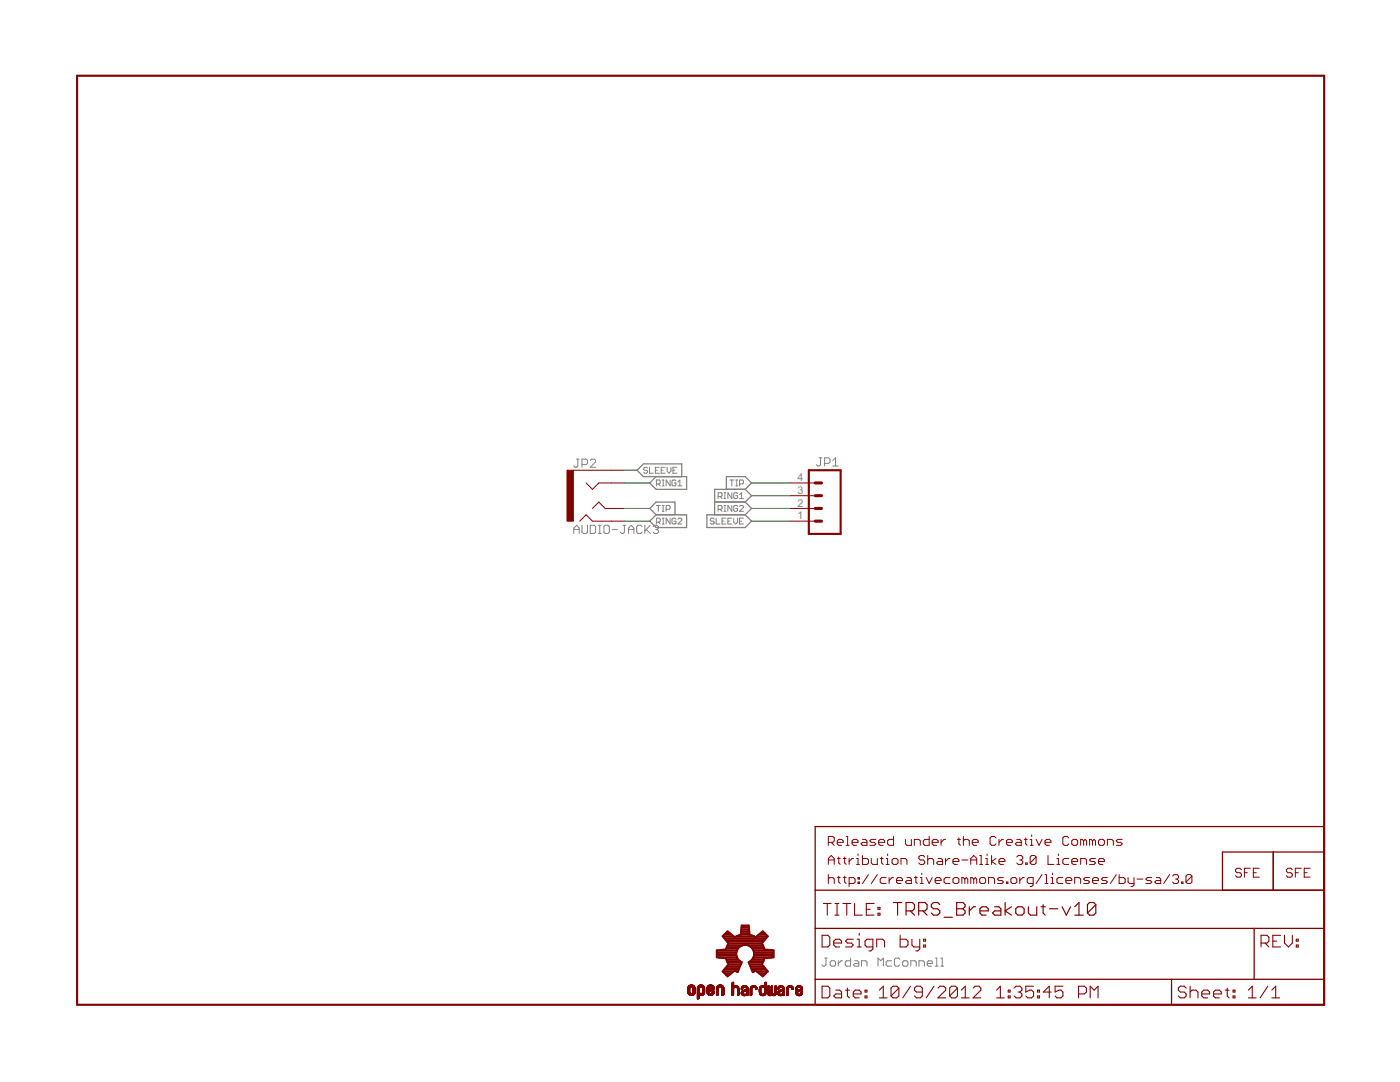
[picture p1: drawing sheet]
<svg xmlns="http://www.w3.org/2000/svg" width="279mm" height="216mm" viewBox="0 0 279 216" stroke-linecap="round" stroke-linejoin="round" font-family="sans-serif">
<defs><g id="words">
<g font-size="2.4" fill="#808080">
<text x="159.2" y="101.1">2</text>
<text x="159.2" y="98.6">3</text>
<text x="159.2" y="96">4</text>
<text x="159.2" y="103.6">1</text>
</g>
</g></defs>
<g fill="none" stroke="#808080" stroke-width=".2">
<path d="M115.1 91.6h.5M115.3 91.6v1.4l-.2 .2h-.3l-.3-.2M116.1 92.7h.9l.2-.3v-.5l-.2-.3h-.9v1.6M117.8 91.9l.2-.3h.6l.3 .3v.3l-1.1 1h1.1M129.2 93.4l-.2-.2h-.3l-.2 .4 .2 .2h.3l.2 .4-.2 .2h-.3l-.2-.2M129.6 93.2v1.2h.8M130.8 93.8h.4M131 96.6h.6l.2-.2v-.4l-.2-.2h-.6v1.1M131.4 96.6l.4 .3M131.6 93.2h-.8v1.2h.8M132 93.8h.4M132.2 95.8h.3"/>
<path d="M132.2 96.9h.3M132.4 95.8v1.1M132.7 93.2h-.7v1.2h.7M133.1 93.2v.8l.4 .4 .4-.4v-.8M133.7 95.8v1.1l-.8-1.1v1.1M134.3 93.8h.4M134.9 96l-.2-.2h-.4l-.2 .2v.8l.2 .1h.4l.2-.1v-.4h-.4M135.1 93.2h-.8v1.2h.8M135.3 96.9h.8M135.3 96.2l.4-.4v1.1M143.3 99.1h.6l.2-.2v-.4l-.2-.2h-.6v1.2M143.7 99.1l.4 .4"/>
<path d="M144.5 98.3h.4M144.5 99.5h.4M144.7 98.3v1.2M145.6 95.8h.8M146 98.3v1.2l-.7-1.2v1.2M146 95.8v1.1M146.8 95.8h.4M146.8 96.9h.4M147 95.8v1.1M147.2 98.5l-.2-.2h-.4l-.2 .2v.8l.2 .2h.4l.2-.2v-.4h-.4M147.6 96.6h.6l.2-.2v-.4l-.2-.2h-.6v1.1M147.6 99.5h.8"/>
<path d="M147.6 98.7l.4-.4v1.2M163.5 91.4h.5M163.7 91.4v1.3l-.2 .3h-.3l-.3-.3M164.6 92.5h.8l.3-.3v-.6l-.3-.2h-.8v1.6M166.2 91.9l.6-.5v1.6M166.2 93h1.1M114.5 106.4v-1l.6-.6 .5 .6v1M114.5 105.6h1.1M116.1 104.8v1.4l.3 .2h.6l.2-.2v-1.4M117.8 104.8h.8l.3 .3v1.1l-.3 .2h-.8zM119.4 106.4h.6M119.4 104.8h.6"/>
<path d="M119.7 104.8v1.6M120.8 104.8h.5l.3 .3v1.1l-.3 .2h-.5l-.3-.2v-1.1zM122.2 105.6h1M124.3 104.8h.6M124.6 104.8v1.4l-.3 .2h-.2l-.3-.2M125.4 105.6h1.1M125.4 106.4v-1l.6-.6 .5 .6v1M128.1 105.1l-.2-.3h-.6l-.2 .3v1.1l.2 .2h.6l.2-.2M128.7 104.8v1.6M129 105.6l.8 .8M129.8 104.8l-1.1 1.1M130.3 105.1l.3-.3h.5l.3 .3v.3l-.3 .2"/>
<path d="M130.9 105.6h.2M131 104.2h.6l.2-.2v-.4l-.2-.2h-.6v1.2M131 100.9h.8M131.1 105.6l.3 .3v.3l-.3 .2h-.5l-.3-.2M131.4 100.9v1.1M131.4 104.2l.4 .4M132.2 100.9h.3M132.2 102h.3M132.2 103.4h.3M132.2 104.6h.3M132.4 100.9v1.1M132.4 103.4v1.2"/>
<path d="M132.9 101.6h.6l.2-.1v-.5l-.2-.1h-.6v1.1M133.7 103.4v1.2l-.8-1.2v1.2M134.9 103.6l-.2-.2h-.4l-.2 .2v.8l.2 .2h.4l.2-.2v-.4h-.4M135.3 103.6l.2-.2h.4l.2 .2v.2l-.8 .8h.8M142.5 103.6l-.2-.2h-.4l-.1 .4 .1 .2h.4l.2 .4-.2 .2h-.4l-.1-.2M142.9 103.4v1.2h.8M143.3 101.6h.6l.2-.1v-.5l-.2-.1h-.6v1.1M143.7 101.6l.4 .4M144.1 104h.4M144.5 100.9h.4M144.5 102h.4M144.7 100.9v1.1"/>
<path d="M144.9 103.4h-.8v1.2h.8M145.3 104h.3M146 100.9v1.1l-.7-1.1v1.1M146 103.4h-.7v1.2h.7M146.4 103.4v.8l.4 .4 .4-.4v-.8M147.2 101l-.2-.1h-.4l-.2 .1v.8l.2 .2h.4l.2-.2v-.3h-.4M147.6 101l.2-.1h.4l.2 .1v.3l-.8 .7h.8M147.6 104h.4M148.4 103.4h-.8v1.2h.8M164.6 191.2h.5M164.8 191.2v1.3l-.2 .3h-.3l-.3-.3M165.7 192l.2-.3h.6l.3 .3v.5l-.3 .3h-.6l-.2-.3z"/>
<path d="M167.3 191.7v1.1M168.1 191.7h-.2l-.6 .6M169.8 191.2v1.6h-.8l-.3-.3v-.5l.3-.3h.8M170.6 191.7h.5l.3 .3v.8h-.8l-.3-.3 .3-.2h.8M171.9 192.8v-1.1h.9l.2 .3v.8M175.2 192.8v-1.6l.6 .5 .5-.5v1.6M177.9 191.7h-.8l-.3 .3v.5l.3 .3h.8M179.6 191.4l-.3-.2h-.5l-.3 .2v1.1l.3 .3h.5l.3-.3M180.1 192l.3-.3h.6l.2 .3v.5l-.2 .3h-.6l-.3-.3zM181.8 192.8v-1.1h.8l.3 .3v.8M183.4 192.8v-1.1h.8l.3 .3v.8M185 192.3h1.1v-.3l-.2-.3h-.6l-.3 .3v.5l.3 .3h.6"/>
<path d="M186.7 192.8h.5M186.7 191.2h.2v1.6M187.8 192.8h.5M187.8 191.2h.2v1.6"/>
</g>
<path d="M130.9 95.1l-1.2 1.3 1.2 1.2h6.1v-2.5h-8.6l-1.3-1.3 1.3-1.2h7.7v2.5M145 97.6v-2.5h3.7l1.3 1.3-1.3 1.2M148.7 97.6h-6.1v5.1M148.7 97.6l1.3 1.3-1.3 1.3M130.9 102.7h6.1v2.6h-6.1l-1.2-1.3zM130.9 102.7l-1.2-1.2 1.2-1.3h3.8v2.5M141.1 102.7h7.6l1.3 1.3-1.3 1.3h-7.6zM142.6 100.2h6.1M148.7 100.2l1.3 1.3-1.3 1.2" fill="none" stroke="#808080" stroke-width=".25"/>
<path d="M15.4 15.1h248.9v185.4h-248.9zM161.4 93.8h6.4v12.7h-6.4z" fill="none" stroke="#800000" stroke-width=".42"/>
<path d="M162.7 164.9h101.6v35.6h-101.6zM162.7 177.6h101.6M254.1 170v7.6M264.3 170h-20.3v7.6M162.7 185.3h101.6M162.7 195.4h101.6M233.8 195.4v5.1M250.3 185.3v10.1" fill="none" stroke="#800000" stroke-width=".25"/>
<g fill="none" stroke="#800000" stroke-width=".21">
<path d="M164.1 186.6h1.1l.4 .4v1.6l-.4 .4h-1.1zM164.1 196.8h1.1l.4 .4v1.5l-.4 .4h-1.1zM164.3 180.3h1.6M165.1 180.3v2.3M166.4 188.2h1.6v-.4l-.4-.4h-.8l-.4 .4v.8l.4 .4h.8M166.6 180.3h.8M166.6 182.6h.8M166.8 197.6h.8l.4 .4v1.1h-1.2l-.4-.4 .4-.4h1.2M167 180.3v2.3M168.2 180.3h1.6M168.7 197.6h.8M169 180.3v2.3"/>
<path d="M169.1 197.2v1.5l.4 .4M170.3 198.3h1.6v-.3l-.4-.4h-.8l-.4 .4v.7l.4 .4h.8M170.3 187.4h-1.2l-.4 .4 .4 .4h.8l.4 .4-.4 .4h-1.2M170.5 180.3v2.3h1.6M171.1 189h.8M171.1 187.4h.4v1.6M171.5 186.2v.4M172.6 198.7h.4v.4h-.4zM172.6 197.6h.4v.4h-.4zM172.9 181.4h.8M174.2 189h-1.2l-.4-.4v-.8l.4-.4h1.2v2l-.4 .3h-.4M174.5 180.3h-1.6v2.3h1.6"/>
<path d="M175 189v-1.6h1.1l.4 .4v1.2M175.2 182.2h.4v.4h-.4zM175.2 181.1h.4v.3h-.4zM175.5 199.1h1.5M175.5 197.6l.8-.8v2.3M179.4 197.2v1.5l-.4 .4h-.8l-.4-.4M179.4 197.2l-.4-.4h-.8l-.4 .4v1.5M179.4 197.2l-1.6 1.5M179.6 186.6v2.4h1.2l.4-.4v-.8l-.4-.4h-1.2M181.7 196.8l-1.5 2.3M182 187.4v1.2l.4 .4h1.2M183.6 187.4v2l-.4 .3h-.4"/>
<path d="M184.1 198h-1.2l-.4-.4v-.4l.4-.4h.8l.4 .4v1.5l-.4 .4h-.8l-.4-.4M184.3 188.6h.4v.4h-.4zM184.3 187.4h.4v.4h-.4zM186.4 196.8l-1.6 2.3M187.2 197.2l.4-.4h.7l.4 .4v.4l-1.5 1.5h1.5M191.1 197.2v1.5l-.4 .4h-.8l-.4-.4M191.1 197.2l-.4-.4h-.8l-.4 .4v1.5M191.1 197.2l-1.6 1.5M191.9 199.1h1.5M191.9 197.6l.7-.8v2.3M194.2 197.2l.4-.4h.8l.3 .4v.4l-1.5 1.5h1.5M198.9 199.1h1.5"/>
<path d="M198.9 197.6l.7-.8v2.3M201.2 198.7h.4v.4h-.4zM201.2 197.6h.4v.4h-.4zM202.4 197.2l.4-.4h.8l.3 .4v.4l-.3 .4M203.2 198h.4M203.6 198l.3 .3v.4l-.3 .4h-.8l-.4-.4M206.3 196.8h-1.6v1.2l.8-.4h.4l.4 .4v.7l-.4 .4h-.8l-.4-.4M207.1 198.7h.4v.4h-.4zM207.1 197.6h.4v.4h-.4zM209.8 198h-1.6l1.2-1.2v2.3M212.1 196.8h-1.5v1.2l.7-.4h.4l.4 .4v.7l-.4 .4h-.8l-.3-.4M215.2 198.3h1.2l.4-.3v-.8l-.4-.4h-1.2v2.3"/>
<path d="M217.6 199.1v-2.3l.8 .8 .7-.8v2.3M236.7 197.2l-.4-.4h-.7l-.4 .4v.4l.4 .4h.7l.4 .3v.4l-.4 .4h-.7l-.4-.4M237.5 198l.4-.4h.8l.4 .4v1.1M237.5 196.8v2.3M239.8 198.3h1.6v-.3l-.4-.4h-.8l-.4 .4v.7l.4 .4h.8M242.2 198.3h1.5v-.3l-.3-.4h-.8l-.4 .4v.7l.4 .4h.8M244.5 197.6h.8M244.9 197.2v1.5l.4 .4M246.1 198.7h.4v.4h-.4zM246.1 197.6h.4v.4h-.4zM249.1 199.1h1.6M249.1 197.6l.8-.8v2.3"/>
<path d="M251.7 188.2h1.2l.3-.4v-.8l-.3-.4h-1.2v2.4M252.5 188.2l.7 .8M253 196.8l-1.5 2.3M253.8 199.1h1.6M253.8 197.6l.8-.8v2.3M254 187.8h.8M255.6 186.6h-1.6v2.4h1.6M256.3 186.6v1.6l.8 .8 .8-.8v-1.6M258.7 188.6h.4v.4h-.4zM258.7 187.4h.4v.4h-.4z"/>
</g>
<g fill="none" stroke="#800000" stroke-width=".23">
<path d="M178.3 180.1h1.7M179.1 180.1v2.5M180.8 181.8h1.3l.4-.5v-.8l-.4-.4h-1.3v2.5M181.7 181.8l.8 .8M183.3 181.8h1.3l.4-.5v-.8l-.4-.4h-1.3v2.5M184.2 181.8l.8 .8M187.6 180.5l-.5-.4h-.8l-.4 .4v.4l.4 .4h.8l.5 .5v.4l-.5 .4h-.8l-.4-.4M188.4 183h1.7M190.9 180.1h1.3l.4 .4v.4l-.4 .4 .4 .5v.4l-.4 .4h-1.3zM190.9 181.3h1.3M193.4 180.9v1.7M194.7 180.9h-.4l-.9 .9"/>
<path d="M195.6 181.8h1.6v-.5l-.4-.4h-.8l-.4 .4v.9l.4 .4h.8M198.5 180.9h.8l.4 .4v1.3h-1.2l-.4-.4 .4-.4h1.2M200.6 180.1v2.5M201.9 180.9l-1.3 .9 1.3 .8M202.7 181.3l.4-.4h.9l.4 .4v.9l-.4 .4h-.9l-.4-.4zM205.2 180.9v1.3l.5 .4h1.2v-1.7M207.8 180.9h.8M208.2 180.5v1.7l.4 .4M209.4 181.3h1.7M212 180.9l.8 1.7 .9-1.7M214.5 182.6h1.7M214.5 180.9l.8-.8v2.5"/>
<path d="M218.7 180.5l-.4-.4h-.9l-.4 .4v1.7M218.7 180.5v1.7l-.4 .4h-.9l-.4-.4M218.7 180.5l-1.7 1.7"/>
</g>
<g fill="none" stroke="#800000" stroke-width=".2">
<path d="M114.4 93.8h10.2M117 96.4l1.2 1.2 1.3-1.2h5.1M157.6 96.4h5.1M157.6 98.9h5.1M115.7 104l1.3-1.3 1.2 1.3h6.4M118.2 101.5l1.3-1.3 1.3 1.3h3.8M157.6 104h5.1M157.6 101.5h5.1M165.3 168.1h.9l.3-.3v-.6l-.3-.3h-.9v1.8M165.3 172.5v-1.2l.6-.6 .6 .6v1.2M165.3 174.5v1.8M165.3 175.4l.3-.3h.6l.3 .3v.9"/>
<path d="M165.3 171.6h1.2M165.9 168.1l.6 .6M167.1 168.1h1.2v-.3l-.3-.3h-.6l-.3 .3v.6l.3 .3h.6M167.1 171.3h.6M167.1 175.1h.6M167.4 171v1.2l.3 .3M167.4 174.8v1.2l.3 .3M168.3 171.3h.6M168.3 175.1h.6M168.6 171v1.2l.3 .3M168.6 174.8v1.2l.3 .3M168.9 166.9h.3v1.8"/>
<path d="M168.9 168.7h.6M169.5 171.3v1.2M169.5 176.3h.8l.3-.3v-.6l-.3-.3h-.8v1.8M170.1 168.1h1.1v-.3l-.3-.3h-.6l-.2 .3v.6l.2 .3h.6M170.3 171.3h-.2l-.6 .6M170.9 171.3h.3v1.2M170.9 172.5h.6M171.2 170.4v.3M171.2 175.1h.3v.3h-.3zM171.2 176h.3v.3h-.3zM172.1 167.5h.6l.3 .3v.9h-.9l-.3-.3 .3-.3h.9M172.1 170.7v1.8h.9l.3-.3v-.6l-.3-.3h-.9"/>
<path d="M173.3 174.5l-1.2 1.8M173.9 171.3v.9l.3 .3h.9v-1.2M174.8 167.5h-.9l-.3 .3 .3 .3h.6l.3 .3-.3 .3h-.9M175.1 174.5l-1.2 1.8M175.4 168.1h1.2v-.3l-.3-.3h-.6l-.3 .3v.6l.3 .3h.6M175.7 171.3h.6M176 171v1.2l.3 .3M176.8 171.3h.3v1.2M176.8 172.5h.6M176.8 175.1h-.8l-.3 .3v.6l.3 .3h.8M177.1 170.4v.3M177.4 175.1v1.2"/>
<path d="M178.3 166.9v1.8h-.9l-.3-.3v-.6l.3-.3h.9M178.3 171.3h.6l.3 .3v.6l-.3 .3h-.6l-.3-.3v-.6zM178.3 175.1h-.3l-.6 .6M178.9 175.7h1.2v-.3l-.3-.3h-.6l-.3 .3v.6l.3 .3h.6M179.8 172.5v-1.2h.9l.3 .3v.9M180.7 167.5v.9l.3 .3h.9v-1.2M181 175.1h.6l.3 .3v.9h-.9l-.3-.3 .3-.3h.9M182.5 168.7v-1.2h.9l.3 .3v.9M182.5 175.1h.6M182.8 174.8v1.2l.3 .3M183.7 175.1h.3v1.2M183.7 176.3h.6"/>
<path d="M184 174.2v.3M184.6 171l-.3-.3h-.6l-.3 .3v.3l.3 .3h.6l.3 .3v.3l-.3 .3h-.6l-.3-.3M184.8 175.1l.6 1.2 .6-1.2M185.1 171.6l.3-.3h.6l.3 .3v.9M185.1 170.7v1.8M185.4 166.9v1.8h-.8l-.3-.3v-.6l.3-.3h.8M186 168.1h1.2v-.3l-.3-.3h-.6l-.3 .3v.6l.3 .3h.6M186.6 175.7h1.2v-.3l-.3-.3h-.6l-.3 .3v.6l.3 .3h.6M187.2 171.3h.6l.3 .3v.9h-.9l-.3-.3 .3-.3h.9M187.8 167.5v1.2M188.7 167.5h-.3l-.6 .6M188.7 171.3v1.2"/>
<path d="M189.6 171.3h-.3l-.6 .6M189.6 175.1h-.9l-.3 .3v.6l.3 .3h.9M190.2 171.9h1.2v-.3l-.3-.3h-.6l-.3 .3v.6l.3 .3h.6M190.2 175.4l.3-.3h.6l.3 .3v.6l-.3 .3h-.6l-.3-.3zM191.1 167.5h.6M191.4 167.2v1.2l.3 .3M192 171.6h1.1M192.3 167.8l.3-.3h.5l.3 .3v.9M192.3 166.9v1.8M192.6 175.4l-.3-.3h-.3v1.2M192.6 175.4v.9M192.6 175.4l.2-.3 .3 .3v.9"/>
<path d="M193.7 171.6h1.2M193.7 172.5v-1.2l.6-.6 .6 .6v1.2M194 168.1h1.2v-.3l-.3-.3h-.6l-.3 .3v.6l.3 .3h.6M194.3 175.4l-.3-.3h-.3v1.2M194.3 175.4l.3-.3 .3 .3v.9M194.3 175.4v.9M195.5 172.5h.6M195.5 170.7h.3v1.8M195.8 175.1h.6l.3 .3v.6l-.3 .3h-.6l-.3-.3v-.6zM196.7 171.3h.3v1.2M196.7 172.5h.6M197 170.4v.3"/>
<path d="M197.3 176.3v-1.2h.9l.3 .3v.9M197.9 170.7v1.8M198.8 167.2l-.3-.3h-.6l-.3 .3v1.2l.3 .3h.6l.3-.3M198.8 171.3l-.9 .6 .9 .6M199.4 167.5v1.2M199.4 171.9h1.2v-.3l-.3-.3h-.6l-.3 .3v.6l.3 .3h.6M200.3 167.5h-.3l-.6 .6M200.3 175.1h-.9l-.3 .3 .3 .3h.6l.3 .3-.3 .3h-.9M200.9 168.1h1.1v-.3l-.3-.3h-.6l-.2 .3v.6l.2 .3h.6M200.9 176h.2v.3h-.2zM201.7 175.4l.3-.3h.6l.3 .3v.6l-.3 .3h-.6l-.3-.3zM202.9 167.5h.6l.3 .3v.9h-.9l-.3-.3 .3-.3h.9"/>
<path d="M202.9 171l.3-.3h.6l.3 .3v.3l-.3 .3M203.5 171.6h.3M203.5 175.1v1.2M203.8 171.6l.3 .3v.3l-.3 .3h-.6l-.3-.3M204.4 167.5h.6M204.4 175.1h-.3l-.6 .6M204.7 167.2v1.2l.3 .3M204.7 172.2h.3v.3h-.3zM205.6 168.7h.6M205.6 167.5h.3v1.2M205.9 166.6v.3M206.2 176.3h-.9l-.3-.3v-.6l.3-.3h.9v1.5l-.3 .3h-.3"/>
<path d="M206.8 167.5l.6 1.2 .6-1.2M206.8 171v1.2l-.3 .3h-.6l-.3-.3M206.8 171l-.3-.3h-.6l-.3 .3v1.2M206.8 171l-1.2 1.2M208 174.5l-1.2 1.8M208.6 168.1h1.1v-.3l-.3-.3h-.5l-.3 .3v.6l.3 .3h.5M208.6 176.3h.5M208.6 174.5h.3v1.8M209.1 170.7v1.8h1.2M209.7 175.1h.3v1.2M209.7 176.3h.6M210 174.2v.3"/>
<path d="M210.9 171.3h.3v1.2M210.9 172.5h.6M211.2 170.4v.3M212.1 175.1h-.9l-.3 .3v.6l.3 .3h.9M212.7 175.7h1.2v-.3l-.3-.3h-.6l-.3 .3v.6l.3 .3h.6M213.3 167.2l-.3-.3h-.6l-.3 .3v1.2l.3 .3h.6l.3-.3M213.3 171.3h-.9l-.3 .3v.6l.3 .3h.9M213.9 167.8l.3-.3h.6l.3 .3v.6l-.3 .3h-.6l-.3-.3zM213.9 171.9h1.2v-.3l-.3-.3h-.6l-.3 .3v.6l.3 .3h.6M214.5 176.3v-1.2h.9l.3 .3v.9M215.7 172.5v-1.2h.9l.3 .3v.9M216.3 167.8l-.3-.3h-.3v1.2"/>
<path d="M216.3 167.8v.9M216.3 167.8l.3-.3 .3 .3v.9M217.4 175.1h-.8l-.3 .3 .3 .3h.5l.3 .3-.3 .3h-.8M218 167.8l-.3-.3h-.3v1.2M218 167.8v.9M218 175.7h1.2v-.3l-.3-.3h-.6l-.3 .3v.6l.3 .3h.6M218 167.8l.3-.3 .3 .3v.9M218.6 171.3h-.9l-.3 .3 .3 .3h.6l.3 .3-.3 .3h-.9M219.2 171.9h1.2v-.3l-.3-.3h-.6l-.3 .3v.6l.3 .3h.6M219.5 167.5h.6l.3 .3v.6l-.3 .3h-.6l-.3-.3v-.6zM221 168.7v-1.2h.9l.3 .3v.9M221 175.1h-.9l-.3 .3 .3 .3h.6l.3 .3-.3 .3h-.9"/>
<path d="M222.8 174.5l-1.2 1.8M223.4 174.5v1.8h.9l.3-.3v-.6l-.3-.3h-.9M224 167.5h-.9l-.3 .3 .3 .3h.6l.3 .3-.3 .3h-.9M225.1 175.1v.9l.3 .3h.9M226.3 175.1v1.5l-.3 .3h-.3M226.9 175.4h1.2M229.9 175.1h-.9l-.3 .3 .3 .3h.6l.3 .3-.3 .3h-.9M230.8 175.1h.6l.2 .3v.9h-.8l-.3-.3 .3-.3h.8M233.4 174.5l-1.2 1.8M234 174.8l.3-.3h.6l.3 .3v.3l-.3 .3M234.6 175.4h.3M234.9 175.4l.3 .3v.3l-.3 .3h-.6l-.3-.3"/>
<path d="M235.8 176h.3v.3h-.3zM237.9 174.8v1.2l-.3 .3h-.6l-.3-.3M237.9 174.8l-.3-.3h-.6l-.3 .3v1.2M237.9 174.8l-1.2 1.2M247.8 173.5l-.3-.3h-.6l-.3 .3v.3l.3 .3h.6l.3 .3v.3l-.3 .3h-.6l-.3-.3M248.3 174.1h.6M249.5 173.2h-1.2v1.8M250.1 174.1h.6M251.3 173.2h-1.2v1.8h1.2M257.9 173.5l-.3-.3h-.6l-.3 .3v.3l.3 .3h.6l.3 .3v.3l-.3 .3h-.6l-.3-.3M258.5 174.1h.6M259.7 173.2h-1.2v1.8"/>
<path d="M260.3 174.1h.6M261.5 173.2h-1.2v1.8h1.2M137.3 198h.4M137.3 198h.3M137.3 197.9h.3M137.3 197.8h.3M137.3 197.7h.3M137.3 197.6h.3M137.3 197.5h.3M137.3 197.4h.3M137.3 197.3h.3M137.3 197.2h.3"/>
<path d="M137.3 198.1h.5M137.3 198.1h.4M137.3 198.2h.6M137.3 198.2h.5M137.3 196.9h1.4M137.4 198.3h1.2M137.4 196.9h1.2M137.4 196.8h1.2M137.5 196.7h1M137.5 198.5h1M137.6 196.6h.8M137.6 198.6h.8"/>
<path d="M137.6 196.6h.7M137.7 197.2h-.4M137.7 197.1h-.4M137.7 198.6h.6M137.8 197h-.5M137.8 196.5h.4M137.9 198.6h.2M138.1 197h.6M138.2 198.1h.5M138.2 197h.5M138.3 197.1h.4M138.3 198h.4"/>
<path d="M138.3 197.9h.4M138.3 197.8h.4M138.3 197.7h.4M138.3 197.6h.4M138.3 197.5h.4M138.3 197.4h.4M138.3 197.3h.4M138.3 197.2h.4M138.5 198.4h-1M138.6 198.4h-1.2M138.6 198.3h-1.2M138.7 198.2h-.6"/>
<path d="M138.7 198.2h-.5M138.7 198.1h-.4M139.2 199.2h.4M139.2 199.1h.4M139.2 199h.4M139.2 198.9h.4M139.2 198.8h.4M139.2 198.7h.4M139.2 198.6h.4M139.2 198.3h1.4M139.2 198.2h.6M139.2 198.2h.5"/>
<path d="M139.2 198.1h.5M139.2 198.1h.4M139.2 198h.4M139.2 197.9h.4M139.2 197.8h.4M139.2 197.7h.4M139.2 197.6h.4M139.2 197.5h.4M139.2 197.4h.4M139.2 197.3h.4M139.2 197.2h.4M139.2 199.3h.1"/>
<path d="M139.2 197h.5M139.3 196.9h1.2M139.3 196.8h1.2M139.4 199.3h-.2M139.4 196.7h1M139.5 199.3h-.3M139.5 196.6h.8M139.6 199.2h-.4M139.6 196.6h.7M139.6 197.2h-.4M139.6 197.1h-.4M139.7 197h-.5"/>
<path d="M139.7 196.5h.4M139.8 198.6h.2M140.1 197h.5M140.1 198.2h.5M140.2 198.6h-1M140.2 197h.4M140.2 197.1h.4M140.2 198h.4M140.3 198h.3M140.3 197.9h.3M140.3 197.8h.3M140.3 197.7h.3"/>
<path d="M140.3 197.6h.3M140.3 197.5h.3M140.3 197.4h.3M140.3 197.3h.3M140.3 197.2h.3M140.3 198.6h-1.1M140.4 198.5h-1.2M140.5 198.4h-1.3M140.5 198.3h-1.3M140.6 196.9h-1.4M140.6 198.2h-.6M140.6 198.1h-.4"/>
<path d="M141.1 198.2h.5M141.1 198.1h.5M141.1 198.1h.4M141.1 198h.4M141.1 197.5h1.4M141.1 197.4h.4M141.1 197.3h.4M141.1 197.2h.4M141.1 197.1h.4M141.1 198.2h.6M141.2 198.3h1.3M141.2 196.9h1.3"/>
<path d="M141.2 198.3h1.2M141.2 196.8h1.2M141.3 198.4h1M141.3 196.8h1.1M141.3 196.7h1M141.3 198.5h1M141.4 198.5h.9M141.4 196.7h.9M141.4 196.6h.8M141.4 198.6h.8M141.5 196.6h.7M141.5 198h-.4"/>
<path d="M141.5 197.2h-.4M141.5 197.1h-.4M141.6 198.6h.5M141.6 197.9h-.5M141.6 197.4h.9M141.6 197h-.5M141.7 198.6h.2M141.7 197h-.6M141.7 196.5h.3M141.7 197.4h.8M141.8 197.8h-.7M141.9 197.8h-.8"/>
<path d="M141.9 197.3h.6M142 197h.5M142 197.7h-.9M142.1 197.1h.4M142.1 197.2h.4M142.1 198.1h.4M142.1 197.7h-1M142.1 198h.4M142.2 198h.3M142.2 197.9h.3M142.2 197.8h.3M142.2 197.6h-1.1"/>
<path d="M142.3 197.8h.2M142.3 197.6h-1.2M142.4 198.4h-1.2M142.5 197.7h.1M142.5 197.5h-1.4M142.5 198.2h-.6M142.5 198.2h-.5M142.5 198.1h-.4M143 198.6h.3M143 198.5h.4M143 198.4h.4M143 198.3h.4"/>
<path d="M143 198.2h.4M143 198.1h.4M143 198h.4M143 197.9h.4M143 197.8h.4M143 197.7h.4M143 197.6h.4M143 197.5h.4M143 197.4h.4M143 197.3h.4M143 197.2h.4M143 198.6h.2"/>
<path d="M143 197.1h.4M143.1 196.9h1.3M143.1 196.8h1.2M143.2 196.8h1.1M143.2 196.7h1.1M143.2 196.7h1M143.3 196.6h.8M143.4 198.5h-.4M143.4 196.6h.7M143.4 197.1h-.4M143.5 197h-.5M143.6 197h-.6"/>
<path d="M143.6 196.5h.3M143.9 197h.5M144 197h.4M144 197.1h.4M144 197.1h.5M144.1 198.6h.3M144.1 198.5h.4M144.1 198.4h.4M144.1 198.3h.4M144.1 198.2h.4M144.1 198.1h.4M144.1 198h.4"/>
<path d="M144.1 197.9h.4M144.1 197.8h.4M144.1 197.7h.4M144.1 197.6h.4M144.1 197.5h.4M144.1 197.4h.4M144.1 197.3h.4M144.1 197.2h.4M144.1 198.6h.2M144.5 198.5h-.4M146.1 198.6h.1M146.1 198.5h.3"/>
<path d="M146.1 198.4h.3M146.1 198.3h.3M146.1 198.2h.3M146.1 198.1h.3M146.1 198h.3M146.1 197.9h.3M146.1 197.8h.3M146.1 197.7h.3M146.1 197.6h.3M146.1 197.5h.3M146.1 197.4h.3M146.1 197.3h.3"/>
<path d="M146.1 197.2h.3M146.1 196.9h1.3M146.1 196.9h1.2M146.1 196.8h1.2M146.1 196.8h1.1M146.1 196.7h1M146.1 196.7h.3M146.1 196.6h.3M146.1 196.5h.3M146.1 196.4h.3M146.1 196.3h.3M146.1 196.2h.3"/>
<path d="M146.1 196.1h.3M146.2 196h.2M146.3 198.6h-.2M146.4 198.6h-.3M146.4 197.2h-.3M146.5 197.1h-.4M146.6 196.7h.4M146.6 197h-.5M146.7 197h-.6M146.9 197h.5M147 197h.4M147.1 197.1h.3"/>
<path d="M147.1 197.2h.3M147.2 197.2h.3M147.2 198.6h.1M147.2 198.5h.2M147.2 198.5h.3M147.2 198.4h.3M147.2 198.3h.3M147.2 198.2h.3M147.2 198.1h.3M147.2 198h.3M147.2 197.9h.3M147.2 197.8h.3"/>
<path d="M147.2 197.7h.3M147.2 197.6h.3M147.2 197.5h.3M147.2 197.4h.3M147.2 197.3h.3M147.4 198.6h-.2M147.9 198.3h.4M147.9 198.2h.4M147.9 198.2h.3M147.9 198.1h.3M147.9 197.3h.3M148 198.4h.8"/>
<path d="M148 198.3h.3M148 197.5h.1M148 197.2h.3M148 197h.4M148 198.5h.8M148.1 198.5h.7M148.1 196.9h1.1M148.1 198.6h.7M148.1 197.4h-.2M148.1 196.9h1M148.1 196.8h1M148.2 197.7h1.1"/>
<path d="M148.2 197.4h-.3M148.2 198.6h.6M148.2 196.8h.8M148.2 197.2h-.3M148.3 198.1h-.4M148.3 198h-.4M148.3 196.7h.6M148.3 198.6h.5M148.3 197.1h-.3M148.3 197.6h1M148.4 196.7h.5M148.4 197.9h-.4"/>
<path d="M148.5 197.6h.8M148.5 198.7h.1M148.5 197.9h-.5M148.5 197.5h.8M148.5 197h-.5M148.7 197h.5M148.7 197.8h-.7M148.7 197.5h.6M148.8 197.4h.5M148.8 197.8h-.7M148.8 197h.4M148.9 197.1h.3"/>
<path d="M148.9 197.7h-.8M148.9 197.4h.4M148.9 197.1h.4M148.9 197.2h.4M149 197.8h.3M149 197.7h.3M149 197.3h.3M149 197.2h.3M149 198.5h.3M149 198.4h.3M149 198.3h.3M149 198.2h.3"/>
<path d="M149 198.1h.3M149 198h.3M149 197.9h.3M149 198.6h.1M149.2 198.6h-.2M149.3 198.6h-.3M149.7 198.6h.1M149.7 198.5h.3M149.7 198.4h.3M149.7 198.3h.3M149.7 198.2h.3M149.7 198.1h.3"/>
<path d="M149.7 198h.3M149.7 197.9h.3M149.7 197.8h.3M149.7 197.7h.3M149.7 197.6h.3M149.7 197.5h.3M149.7 197.4h.3M149.7 197.3h.3M149.7 197.2h.4M149.9 196.9h1.1M149.9 196.9h1M149.9 198.6h-.2"/>
<path d="M149.9 196.8h1M150 198.6h-.3M150 196.8h.8M150.1 197.3h-.4M150.1 197.2h-.4M150.1 196.7h.7M150.1 197.1h-.3M150.2 197.1h-.4M150.2 196.7h.5M150.2 197h-.4M150.4 197h-.6M150.5 197h.5"/>
<path d="M150.6 197h.4M150.7 197.1h.4M150.7 197.2h.4M150.8 197.2h.3M150.8 197.4h.3M150.8 197.3h.3M150.9 197.4h.1M151.1 197.3h-.3M151.5 198h.3M151.5 197.9h.3M151.5 197.8h.3M151.5 197.7h.3"/>
<path d="M151.5 197.6h.3M151.5 197.5h.3M151.5 197.4h.3M151.6 198.1h.3M151.6 198.1h.2M151.6 198h.2M151.6 197.3h.2M151.6 197.2h.2M151.6 198.2h.3M151.6 198.3h.4M151.6 198.4h1.2M151.7 198.4h1.1"/>
<path d="M151.7 196.9h1.2M151.7 198.5h1.1M151.7 198.5h1M151.7 196.8h1.2M151.8 198.6h.9M151.8 196.8h1.1M151.9 198.6h.7M151.9 197.2h-.3M151.9 196.7h1M151.9 197.1h-.3M152 198.6h.5M152 197.1h-.4"/>
<path d="M152 196.7h.5M152 197h-.4M152.2 198.7h.1M152.2 197h-.6M152.3 197h.6M152.4 198.3h.4M152.5 197h.4M152.5 198.3h.4M152.5 197.1h.4M152.6 198.1h.3M152.6 197.2h.3M152.6 198h.3"/>
<path d="M152.6 197.9h.3M152.6 197.8h.3M152.6 197.7h.3M152.6 197.6h.3M152.6 197.5h.3M152.6 197.4h.3M152.6 197.3h.3M152.6 196.7h.3M152.6 196.6h.3M152.6 196.5h.3M152.6 196.4h.3M152.6 196.3h.3"/>
<path d="M152.6 196.2h.3M152.6 196.1h.3M152.7 196h.2M152.8 196h.1M152.9 198.2h-.4M152.9 198.2h-.3M153.2 198.3h.3M153.2 198.2h.3M153.2 198.1h.3M153.2 198h.3M153.2 197.9h.3M153.2 197.8h.3"/>
<path d="M153.2 197.7h.3M153.2 197.6h.3M153.2 197.5h.3M153.2 197.4h.3M153.2 197.3h.3M153.2 197.2h.3M153.2 197.1h.3M153.2 197h.3M153.2 196.9h.3M153.2 196.8h.3M153.2 198.4h1.7M153.2 198.4h1.6"/>
<path d="M153.3 198.5h1.5M153.3 196.7h.2M153.4 198.6h1.3M153.4 196.7h.1M153.4 198.6h.6M153.5 198.6h.4M153.7 198.7h.1M153.8 198.3h.5M153.9 198.3h.3M153.9 198.2h.3M153.9 198.1h.3M153.9 198h.3"/>
<path d="M153.9 197.9h.3M153.9 197.8h.3M153.9 197.7h.3M153.9 197.6h.3M153.9 197.5h.3M153.9 197.4h.3M153.9 197.3h.3M153.9 197.2h.3M153.9 197.1h.3M153.9 197h.3M153.9 196.9h.3M153.9 196.8h.3"/>
<path d="M154 196.7h.2M154.1 196.7h.1M154.1 198.6h.6M154.2 198.6h.4M154.5 198.3h.4M154.6 198.3h.3M154.6 198.2h.3M154.6 198.1h.3M154.6 198h.3M154.6 197.9h.3M154.6 197.8h.3M154.6 197.7h.3"/>
<path d="M154.6 197.6h.3M154.6 197.5h.3M154.6 197.4h.3M154.6 197.3h.3M154.6 197.2h.3M154.6 197.1h.3M154.6 197h.3M154.6 196.9h.3M154.6 196.8h.3M154.7 196.7h.2M154.8 196.7h.1M155.2 198.3h.3"/>
<path d="M155.2 198.2h.3M155.2 198.1h.3M155.2 197.3h.3M155.2 197.2h.3M155.2 198.3h.4M155.2 197.5h.1M155.2 198.4h.8M155.2 197.1h.4M155.3 198.5h.8M155.4 197.4h-.2M155.4 196.9h1M155.4 198.6h.7"/>
<path d="M155.4 196.8h.9M155.5 198.6h.6M155.5 197.3h-.3M155.5 196.7h.7M155.5 198h-.3M155.6 198.6h.4M155.6 197.1h-.4M155.6 198h-.4M155.6 197.6h.9M155.6 196.7h.5M155.6 197h-.4M155.7 197.9h-.5"/>
<path d="M155.7 197.6h.8M155.8 197.9h-.6M155.8 197.5h.7M155.8 197h-.5M155.9 197h.6M156 197.8h-.7M156 197.5h.5M156 197.4h.5M156.1 197h.4M156.1 197.1h.4M156.1 197.7h-.7M156.2 197.4h.3"/>
<path d="M156.2 197.1h.3M156.2 197.2h.3M156.3 198.6h.1M156.3 198.5h.2M156.3 198.4h.2M156.3 198.3h.2M156.3 198.2h.2M156.3 198.1h.2M156.3 198h.2M156.3 197.9h.2M156.3 197.8h.2M156.3 197.7h.2"/>
<path d="M156.3 197.3h.2M156.4 196.9h-1.1M156.4 198.6h-.1M156.5 198.6h-.2M156.5 198.5h-.2M156.5 197.7h-1.1M157 198.6h.1M157 198.5h.3M157 198.4h.3M157 198.3h.3M157 198.2h.3M157 198.1h.3"/>
<path d="M157 198h.3M157 197.9h.3M157 197.8h.3M157 197.7h.3M157 197.6h.3M157 197.5h.3M157 197.4h.3M157 197.3h.3M157 197.2h.3M157 197.1h.4M157.1 196.9h1.1M157.2 198.6h-.2"/>
<path d="M157.2 196.9h1M157.2 196.8h1M157.3 198.6h-.3M157.3 196.8h.8M157.3 197.2h-.3M157.3 196.7h.7M157.4 197.1h-.4M157.4 196.7h.5M157.5 197h-.5M157.6 197h-.5M157.7 197h.6M157.9 197h.4"/>
<path d="M157.9 197.1h.4M158 197.1h.3M158 197.2h.3M158.1 197.3h.2M158.1 197.4h.1M158.3 197.4h-.2M158.8 198.1h.3M158.8 198h.3M158.8 197.6h1.2M158.8 197.6h.3M158.8 197.5h.3M158.8 197.4h.3"/>
<path d="M158.8 197.3h.3M158.8 197.2h.3M158.8 198.2h.4M158.8 198.2h.3M158.9 198.3h.3M158.9 197.1h.3M158.9 198.4h1.2M158.9 198.3h.4M158.9 196.9h1.1M158.9 198.4h1.1M159 198.5h1M159 196.9h1"/>
<path d="M159 196.8h1M159.1 198.6h.8M159.1 196.8h.8M159.1 197.2h-.3M159.1 196.7h.7M159.2 198.6h.6M159.2 198h-.4M159.2 197.1h-.4M159.2 198.6h.5M159.2 196.7h.5M159.3 197h-.4M159.3 197.9h-.5"/>
<path d="M159.4 197.9h-.6M159.4 197h-.5M159.4 198.7h.1M159.5 197.5h.6M159.5 197.8h-.7M159.6 197h.5M159.6 197.4h.6M159.6 197.8h-.8M159.7 197.7h-.9M159.7 197.4h.5M159.7 197h.4M159.7 197.1h.4"/>
<path d="M159.8 197.1h.3M159.8 198.2h.3M159.8 197.3h.4M159.8 197.2h.3M159.9 198.1h.2M159.9 197.2h.2M159.9 197.7h-1.1M159.9 197.3h.3M159.9 198h.3M160 197.9h.2M160.1 197.9h.1M160.1 197.6h-.8"/>
<path d="M160.1 198.3h-.4M160.1 198.2h-.3M160.1 197.5h-.7M160.2 198.1h-.3"/>
</g>
<g fill="none" stroke="#800000" stroke-width=".38">
<path d="M143 190.7h4M143 190.4h3.9M143 190h4M143 189.7h4.1M143.4 191.1h3.7M144.2 193.9h2.2M144.3 186.9h2.2M144.5 193.5h2.9M144.5 186.5h1.5M144.5 187.2h8.4M144.6 194.2h1.4M144.8 193.2h2.8"/>
<path d="M144.8 187.6h7.8M144.9 186.2h.7M144.9 194.6h.6M144.9 189.3h2.4M144.9 191.4h2.4M145 189h2.6M145.1 192.8h2.6M145.1 191.8h2.6M145.1 187.9h7.2M145.2 188.6h3M145.2 185.8l1.4 1.2 1.2-.5 .2-1.8h1.4l.2 1.8 1.2 .5 1.4-1.2 1 1-1.1 1.5 .4 1.1 1.9 .2v1.4l-1.9 .2-.4 1.2 1.1 1.4-1 1-1.4-1.1-.6 .3-.8-2a1.79 1.79 0 0 0 .7-2.8 1.79 1.79 0 0 0-2.8 0 1.79 1.79 0 0 0 .7 2.8l-.8 2-.6-.3-1.4 1.1-1-1 1.2-1.4-.5-1.2-1.9-.2v-1.4l1.9-.2 .5-1.1-1.2-1.5zM145.2 192.1h2.8"/>
<path d="M145.4 192.5h2.4M145.4 188.3h6.7M146.9 186.9h3.7M147 193.9h.3M147.8 186.5h1.9M147.9 186.2h1.7M147.9 185.8h1.6M147.9 185.5h1.6M148 185.1h1.5M148 184.8h1.4M149.2 188.6h3.1M149.5 192.1h2.7"/>
<path d="M149.6 192.5h2.5M149.8 192.8h2.6M149.8 191.8h2.6M149.9 189h2.5M149.9 193.2h2.8M150 193.5h3M150.1 191.4h2.4M150.2 193.9h.3M150.2 189.3h2.3M150.3 191.1h3.8M150.4 189.7h4M150.5 190.7h3.9"/>
<path d="M150.5 190h3.9M150.5 190.4h3.9M151 186.9h2.2M151 193.9h2.2M151.4 186.5h1.5M151.5 194.2h1.4M151.8 186.2h.8M151.9 194.6h.6"/>
</g>
<path d="M113.2 93.8h1.2v10.2h-1.2z" fill="#800000" stroke="#800000" stroke-width=".2"/>
<path d="M162.7 98.9h1.3M162.7 96.4h1.3M162.7 101.5h1.3M162.7 104h1.3" fill="none" stroke="#800000" stroke-width=".61"/>
<path d="M124.6 96.4h5.1M124.6 93.8h2.5M150 96.4h7.6M150 98.9h7.6M124.6 101.5h5.1M124.6 104h5.1M150 101.5h7.6M150 104h7.6" fill="none" stroke="#008000" stroke-width=".2"/>
<use href="#words"/>
</svg>
